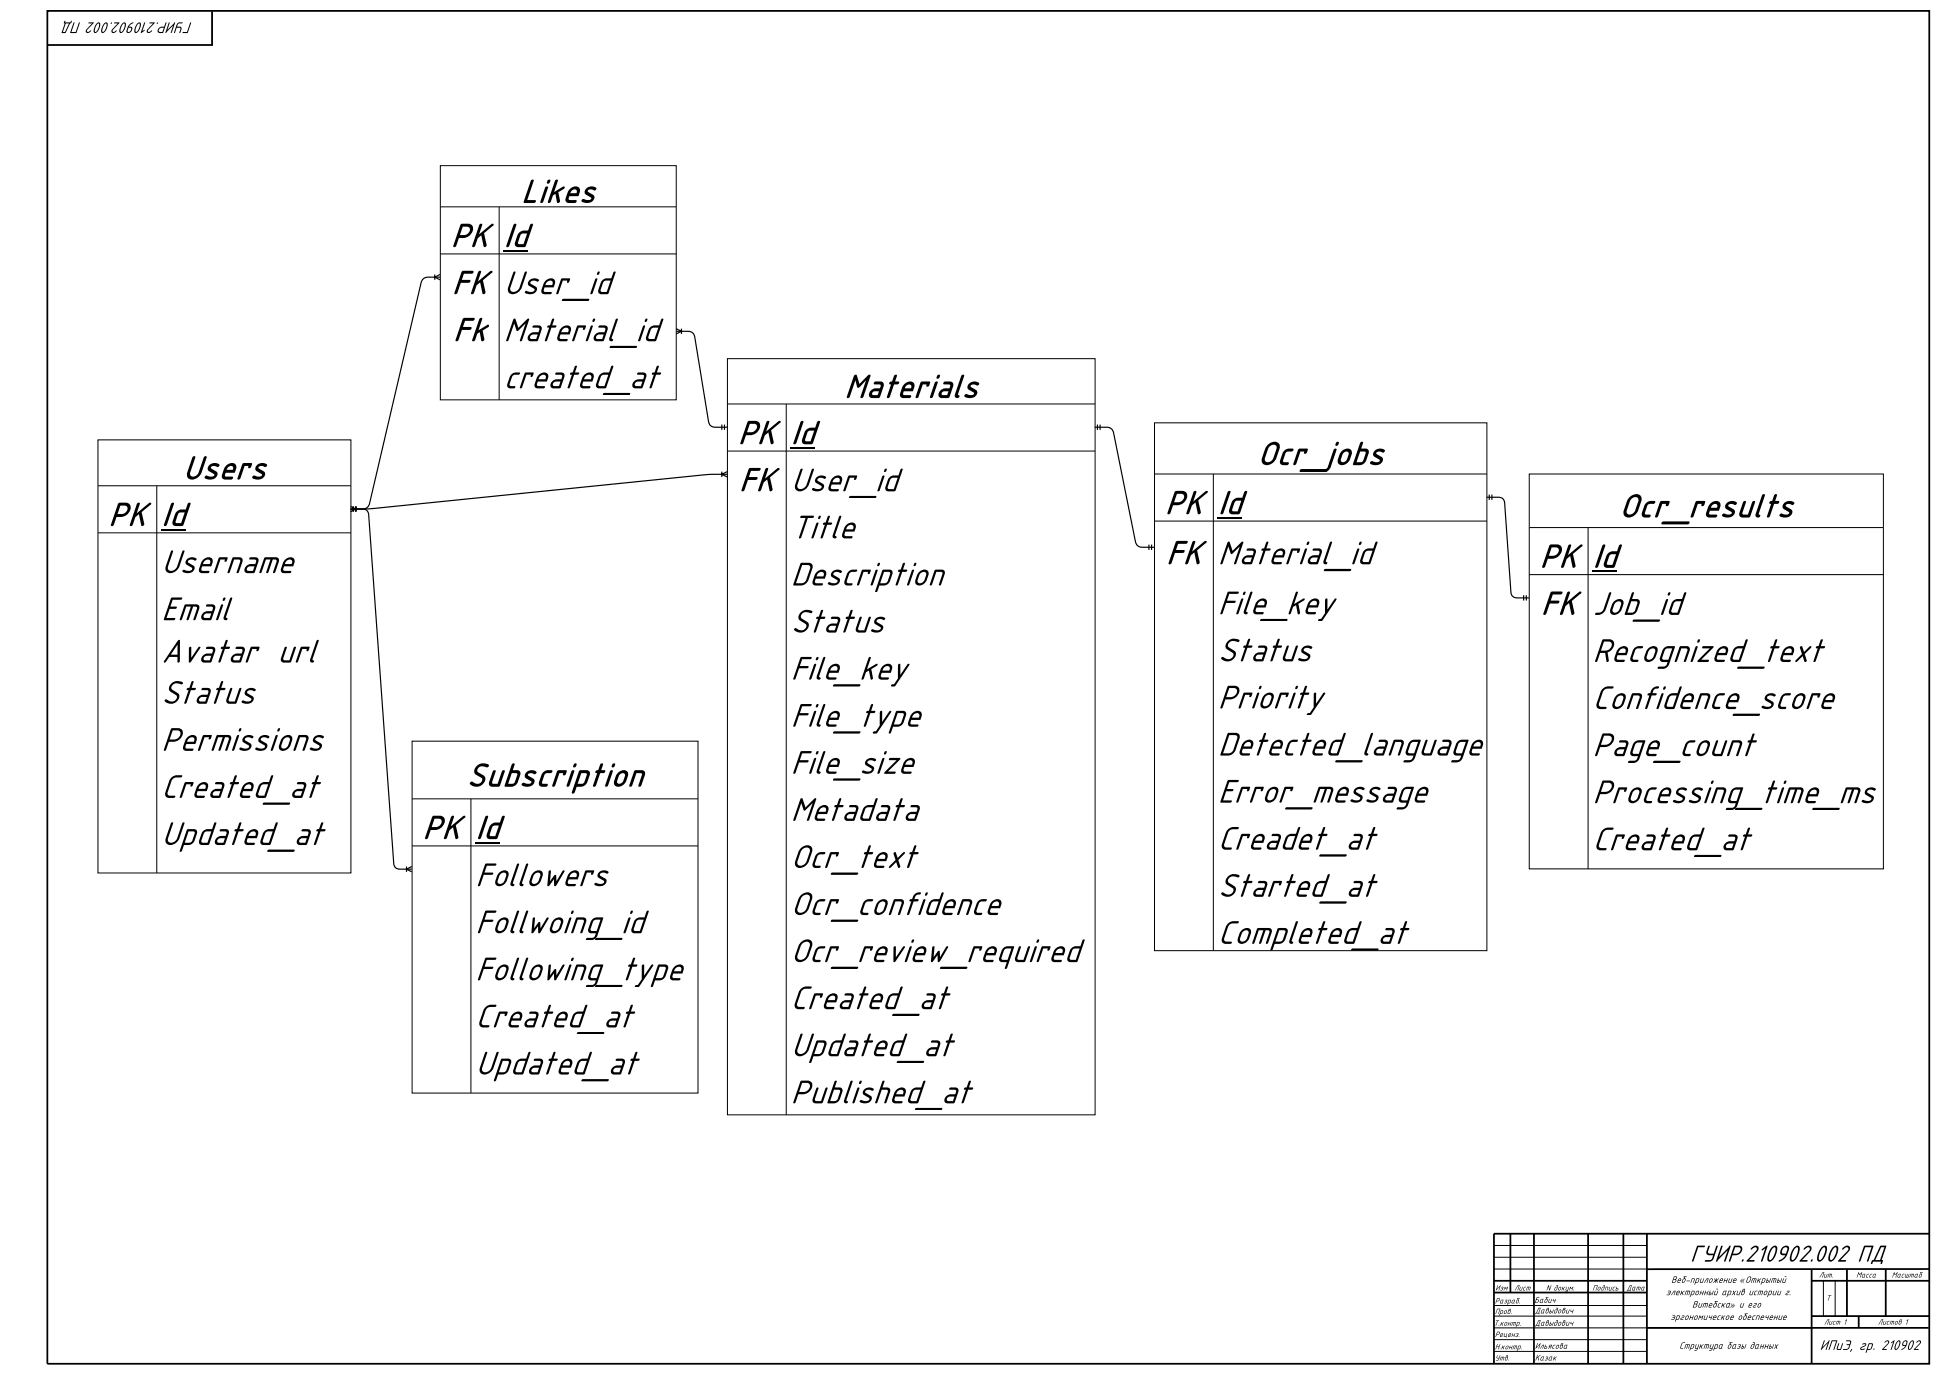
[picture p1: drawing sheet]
<svg xmlns="http://www.w3.org/2000/svg" width="838mm" height="594mm" viewBox="0 0 838 594" stroke-linecap="round" stroke-linejoin="round" font-family="sans-serif">
<defs><g id="words">
<g font-size="15.2">
<text x="224.7" y="87.5">Likes</text>
<text x="194.3" y="106.6">PK</text>
<text x="217.2" y="106.6">Id</text>
<text x="194.8" y="126.9">FK</text>
<text x="217.2" y="126.9">User_id</text>
<text x="195.3" y="147.2">Fk</text>
<text x="217.2" y="147.2">Material_id</text>
<text x="217.2" y="167.4">created_at</text>
<text x="364" y="171.6">Materials</text>
<text x="318.1" y="191.6">PK</text>
<text x="341" y="191.6">Id</text>
<text x="542.2" y="200.6">Ocr_jobs</text>
<text x="78.7" y="206.8">Users</text>
<text x="318.6" y="211.8">FK</text>
<text x="341" y="211.8">User_id</text>
<text x="502.3" y="221.7">PK</text>
<text x="525.2" y="221.7">Id</text>
<text x="46.6" y="226.8">PK</text>
<text x="69.5" y="226.8">Id</text>
<text x="698.3" y="223.1">Ocr_results</text>
<text x="341" y="232.1">Title</text>
<text x="502.8" y="243.3">FK</text>
<text x="525.2" y="243.3">Material_id</text>
<text x="663.9" y="244.8">PK</text>
<text x="686.8" y="244.8">Id</text>
<text x="69.5" y="247.1">Username</text>
<text x="341" y="252.4">Description</text>
<text x="69.5" y="267.4">Email</text>
<text x="525.2" y="264.9">File_key</text>
<text x="664.4" y="265.1">FK</text>
<text x="686.8" y="265.1">Job_id</text>
<text x="341" y="272.7">Status</text>
<text x="69.5" y="285.7">Avatar url</text>
<text x="525.2" y="285.2">Status</text>
<text x="686.8" y="285.4">Recognized_text</text>
<text x="341" y="293">File_key</text>
<text x="69.5" y="303.4">Status</text>
<text x="525.2" y="305.5">Priority</text>
<text x="686.8" y="305.7">Confidence_score</text>
<text x="341" y="313.3">File_type</text>
<text x="69.5" y="323.7">Permissions</text>
<text x="525.2" y="325.8">Detected_language</text>
<text x="686.8" y="326">Page_count</text>
<text x="341" y="333.6">File_size</text>
<text x="201.1" y="339.2">Subscription</text>
<text x="69.5" y="344">Created_at</text>
<text x="525.2" y="346.1">Error_message</text>
<text x="686.8" y="346.3">Processing_time_ms</text>
<text x="341" y="353.9">Metadata</text>
<text x="69.5" y="364.3">Updated_at</text>
<text x="182.1" y="361.8">PK</text>
<text x="205" y="361.8">Id</text>
<text x="525.2" y="366.4">Creadet_at</text>
<text x="686.8" y="366.6">Created_at</text>
<text x="341" y="374.2">Ocr_text</text>
<text x="205" y="382.1">Followers</text>
<text x="525.2" y="386.7">Started_at</text>
<text x="341" y="394.5">Ocr_confidence</text>
<text x="205" y="402.4">Follwoing_id</text>
<text x="525.2" y="406.9">Completed_at</text>
<text x="341" y="414.8">Ocr_review_required</text>
<text x="205" y="422.7">Following_type</text>
<text x="341" y="435.1">Created_at</text>
<text x="205" y="443">Created_at</text>
<text x="341" y="455.4">Updated_at</text>
<text x="205" y="463.3">Updated_at</text>
<text x="341" y="475.7">Published_at</text>
</g>
<text font-size="10.7" x="728.9" y="544">ГУИР.210902.002 ПД</text>
<text font-size="7.2" x="83" y="9.6" transform="rotate(180 83 9.6)">ГУИР.210902.002 ПД</text>
<text font-size="6.4" x="784.8" y="582">ИПиЭ, гр. 210902</text>
<g font-size="4.3">
<text x="720.7" y="553.1">Веб-приложение «Открытый</text>
<text x="718.4" y="558.4">электронный архив истории г.</text>
<text x="729.7" y="563.7">Витебска» и его</text>
<text x="720.4" y="569.1">эргономическое обеспечение</text>
<text x="724.1" y="581.5">Структура базы данных</text>
</g>
<g font-size="3.8">
<text x="661.7" y="561.7">Бабич</text>
<text x="661.9" y="566.3">Давыдович</text>
<text x="661.9" y="571.6">Давыдович</text>
<text x="661.9" y="581.5">Ильясова</text>
<text x="661.9" y="586.6">Казак</text>
</g>
<g font-size="3.6">
<text x="784.4" y="550.8">Лит.</text>
<text x="800.5" y="550.8">Масса</text>
<text x="815.8" y="550.8">Масштаб</text>
<text x="644.9" y="556.4">Изм</text>
<text x="653" y="556.4">Лист</text>
<text x="666.7" y="556.4">N докум.</text>
<text x="686.7" y="556.4">Подпись</text>
<text x="701.4" y="556.4">Дата</text>
<text x="644.7" y="562">Разраб.</text>
<text x="787.5" y="560.7">Т</text>
<text x="644.7" y="566.5">Пров.</text>
<text x="644.2" y="571.6">Т.контр.</text>
<text x="786.6" y="571.1">Лист 1</text>
<text x="809.8" y="571.1">Листов 1</text>
<text x="644.7" y="581.8">Н.контр.</text>
<text x="644.7" y="576.4">Реценз.</text>
<text x="644.7" y="586.6">Утв.</text>
</g>
</g></defs>
<g fill="none" stroke="#000" stroke-width=".76" stroke-linecap="butt">
<path d="M20.4 4.7h811.6v583.3h-811.6zM91.5 4.9v14.5h-71.1M651.4 531.9v25.4M661.5 531.9v55.8M684.9 531.9v55.8M700.1 531.9v55.8M710.3 531.9v55.8M832 531.9h-187.7v55.8M644.3 557.3h66M644.3 552.2h66M781.3 547.1v40.6M781.3 552.2h50.7"/>
<path d="M796.5 547.1v20.3M813.3 547.1v20.3M832 547.1l-121.6 .1M710.3 572.5h121.5M781.3 567.4h50.7M801.6 567.4v5.1"/>
</g>
<path d="M644.3 537h66M644.3 542h66M644.3 547.1h66M786.4 552.2v15.2M791.4 552.2v15.2M644.3 577.6h66M644.3 567.4h66M644.3 572.5h136.7M644.3 562.9h66M644.3 582.6h66" fill="none" stroke="#000" stroke-width=".43"/>
<path d="M42.2 189.6h109.1v19.8h-109.1z" fill="#fff"/>
<path d="M42.2 209.4v-19.8h109.1v19.8M42.2 209.4v167h109.1v-167M42.2 209.4h109.1M67.6 209.4v167M42.2 229.7h109.1" fill="none" stroke="#000" stroke-width=".43"/>
<path d="M69.5 228h10.4v.7h-10.4z" fill="#000"/>
<path d="M313.7 154.6h158.6v19.6h-158.6z" fill="#fff"/>
<path d="M313.7 174.2v-19.6h158.6v19.6M313.7 174.2v306.5h158.6v-306.5M313.7 174.2h158.6M339.1 174.2v306.5M313.7 194.5h158.6" fill="none" stroke="#000" stroke-width=".43"/>
<path d="M341 192.7h10.4v.8h-10.4z" fill="#000"/>
<path d="M497.9 182.3h143.4v22.1h-143.4z" fill="#fff"/>
<path d="M497.9 204.4v-22.1h143.4v22.1M497.9 204.4v205.5h143.4v-205.5M497.9 204.4h143.4M523.3 204.4v205.5M497.9 224.7h143.4" fill="none" stroke="#000" stroke-width=".43"/>
<path d="M525.2 222.9h10.4v.7h-10.4z" fill="#000"/>
<path d="M189.9 71.4h101.7v17.8h-101.7z" fill="#fff"/>
<path d="M189.9 89.2v-17.8h101.7v17.8M189.9 89.2v83.2h101.7v-83.2M189.9 89.2h101.7M215.3 89.2v83.2M189.9 109.5h101.7" fill="none" stroke="#000" stroke-width=".43"/>
<path d="M217.2 107.7h10.4v.8h-10.4z" fill="#000"/>
<path d="M177.7 319.5h123.3v24.9h-123.3z" fill="#fff"/>
<path d="M177.7 344.4v-24.9h123.3v24.9M177.7 344.4v126.9h123.3v-126.9M177.7 344.4h123.3M203.1 344.4v126.9M177.7 364.7h123.3" fill="none" stroke="#000" stroke-width=".43"/>
<path d="M205 362.9h10.4v.8h-10.4z" fill="#000"/>
<path d="M659.5 204.4h152.8v23.1h-152.8z" fill="#fff"/>
<path d="M659.5 227.5v-23.1h152.8v23.1M659.5 227.5v147.1h152.8v-147.1M659.5 227.5h152.8M684.9 227.5v147.1M659.5 247.7h152.8" fill="none" stroke="#000" stroke-width=".43"/>
<path d="M686.8 246h10.4v.7h-10.4z" fill="#000"/>
<g fill="none" stroke="#000" stroke-width=".51">
<path d="M187.5 118.4v2.2M189.8 119.5l-6.4 .2-1 .6-.8 1.7-22.4 95.6-1.1 1.4-1.1 .4-5.8 .1M189.8 118.4l-2.3 1.1 2.3 1.1M291.6 142.8l5.8 .1 1.1 .4 .7 .8 6.5 38.3 .6 1 1.5 .7 5.8 .1M291.6 141.7l2.3 1.1-2.3 1.2M293.9 141.7v2.3M311.3 183.1v2.2M312.4 183.1v2.2M472.2 184.2h5.7l1.1 .4 .8 .9 10.1 48.6 1 1.4 1.1 .4h5.8M473.3 183.1v2.2M474.4 183.1v2.2M151.2 219.5h5.8l1.4 .8 .5 1 10.9 150.9 .6 1.7 .9 .6 6.3 .2"/>
<path d="M151.2 218.3l2.3 1.2-2.3 1.1M152.4 218.3v2.3M153.5 218.3v2.3M311.3 203.3v2.3M313.6 204.5l-10.2 .2-142.8 14.6-9.4 .2M313.6 203.3l-2.3 1.2 2.3 1.1M641.1 214.4h5.8l1.4 .8 .5 1 3.1 40.3 .7 .8 1 .4 5.8 .1M642.3 213.2v2.3M643.4 213.2v2.3M495.5 234.8v2.3M496.6 234.8v2.3M657.1 256.6v2.3"/>
<path d="M658.2 256.6v2.3M175.3 373.6v2.3M177.6 373.6l-2.3 1.1 2.3 1.2"/>
</g>
<use href="#words"/>
</svg>
